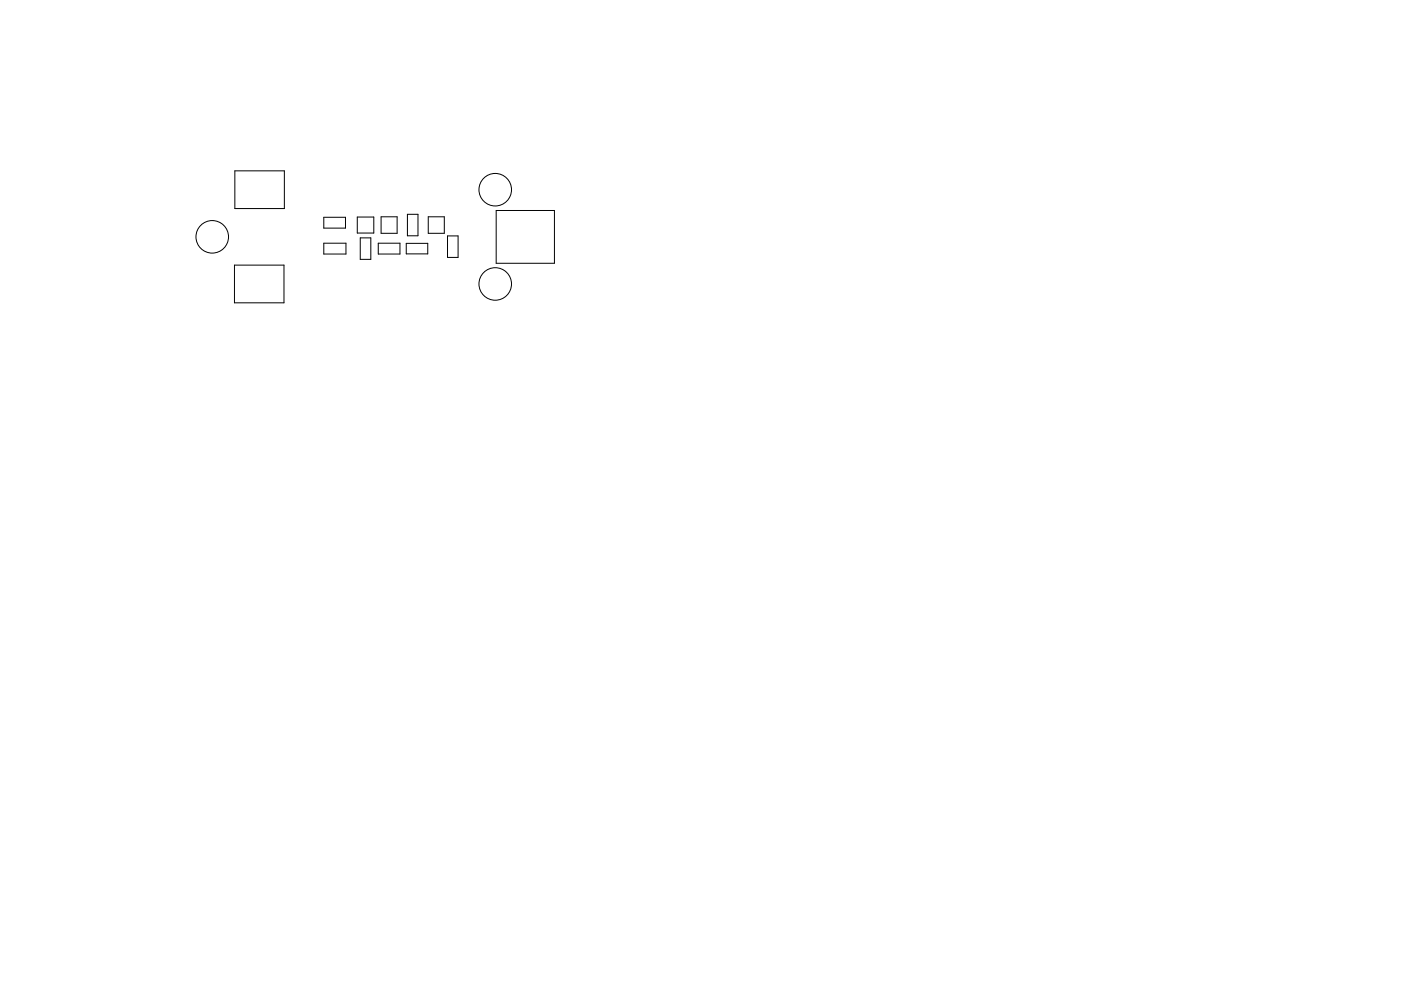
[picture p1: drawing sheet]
<svg xmlns="http://www.w3.org/2000/svg" width="297mm" height="210mm" viewBox="0 0 297 210" stroke-linecap="round" stroke-linejoin="round" font-family="sans-serif">
<g fill="none" stroke="#000" stroke-width=".21">
<path d="M49.8 36.2h10.5v8h-10.5zM49.7 56.2h10.5v8h-10.5zM68.7 51.6h4.7v2.3h-4.7zM68.7 46.1h4.6v2.3h-4.6zM75.7 46h3.6v3.4h-3.6zM76.4 50.5h2.2v4.5h-2.2zM80.2 51.6h4.6v2.3h-4.6zM80.8 46h3.4v3.5h-3.4zM86.1 51.6h4.6v2.3h-4.6zM86.4 45.5h2.2v4.5h-2.2zM90.8 46h3.4v3.5h-3.4zM94.9 50.1h2.2v4.5h-2.2z"/>
<path d="M105.2 44.7h12.3v11.2h-12.3z"/>
<circle cx="45" cy="50.2" r="3.4"/>
<circle cx="105" cy="40.2" r="3.4"/>
<circle cx="105" cy="60.2" r="3.4"/>
</g>
</svg>
